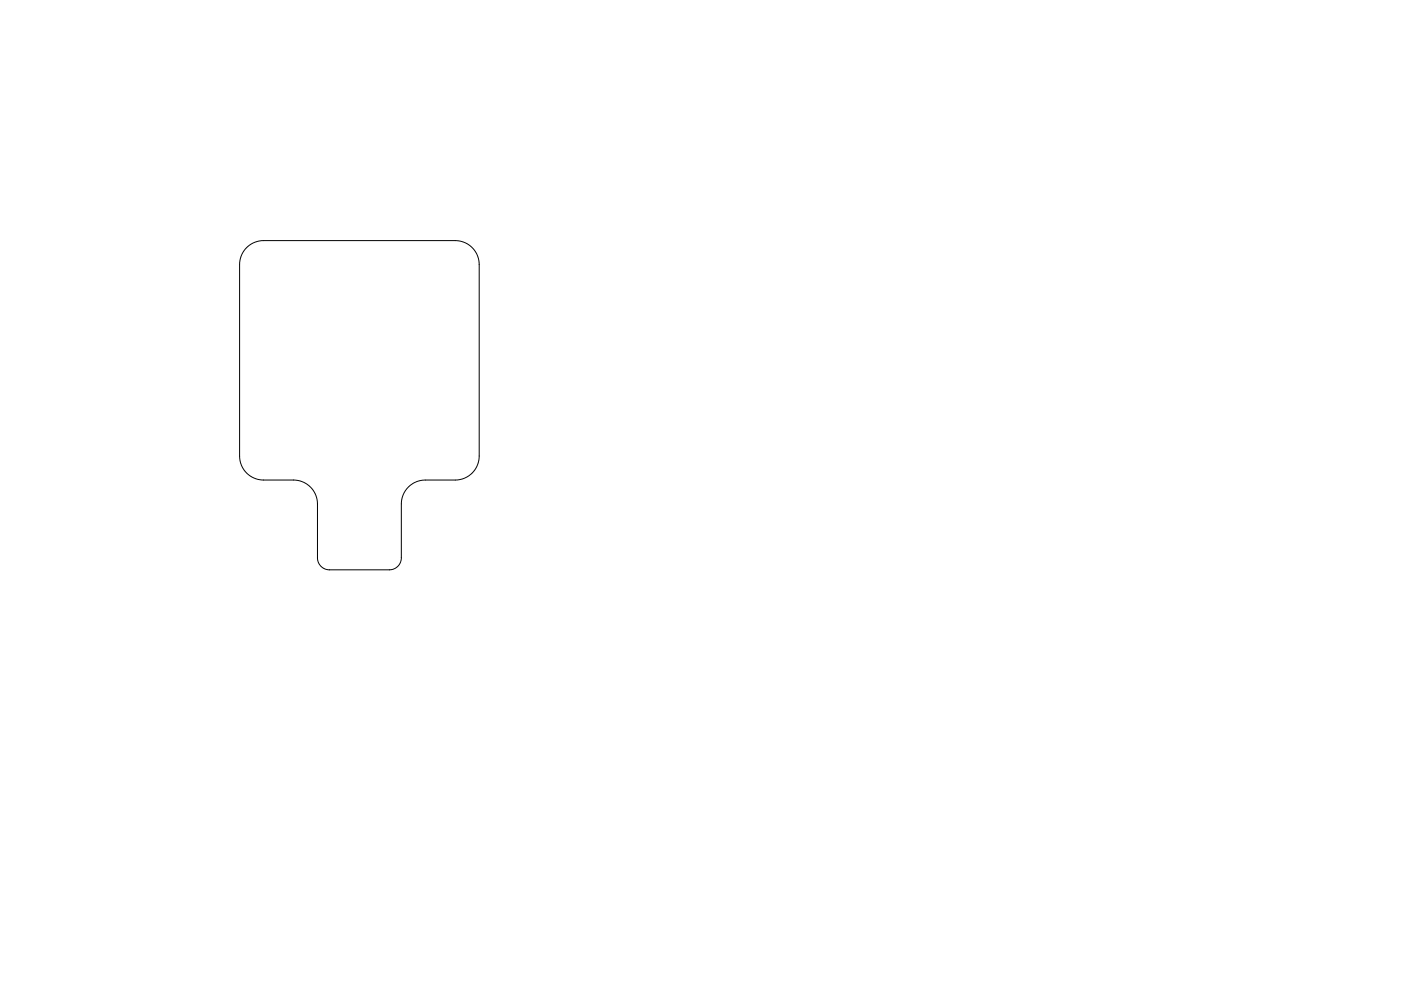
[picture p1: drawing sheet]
<svg xmlns="http://www.w3.org/2000/svg" width="297mm" height="210mm" viewBox="0 0 297 210" stroke-linecap="round" stroke-linejoin="round" font-family="sans-serif">
<path d="M52.3 52.5a5.1 5.1 0 0 1 3.6-1.5h40.6a5.1 5.1 0 0 1 5.1 5.1v40.7a5.1 5.1 0 0 1-5.1 5h-6.3a5.1 5.1 0 0 0-5.1 5.1v11.5a2.54 2.54 0 0 1-2.6 2.5h-12.7a2.54 2.54 0 0 1-2.5-2.5v-11.5a5.1 5.1 0 0 0-5.1-5.1h-6.3a5.1 5.1 0 0 1-5.1-5v-40.7a5.1 5.1 0 0 1 1.5-3.6z" fill="none" stroke="#000" stroke-width=".21"/>
</svg>
